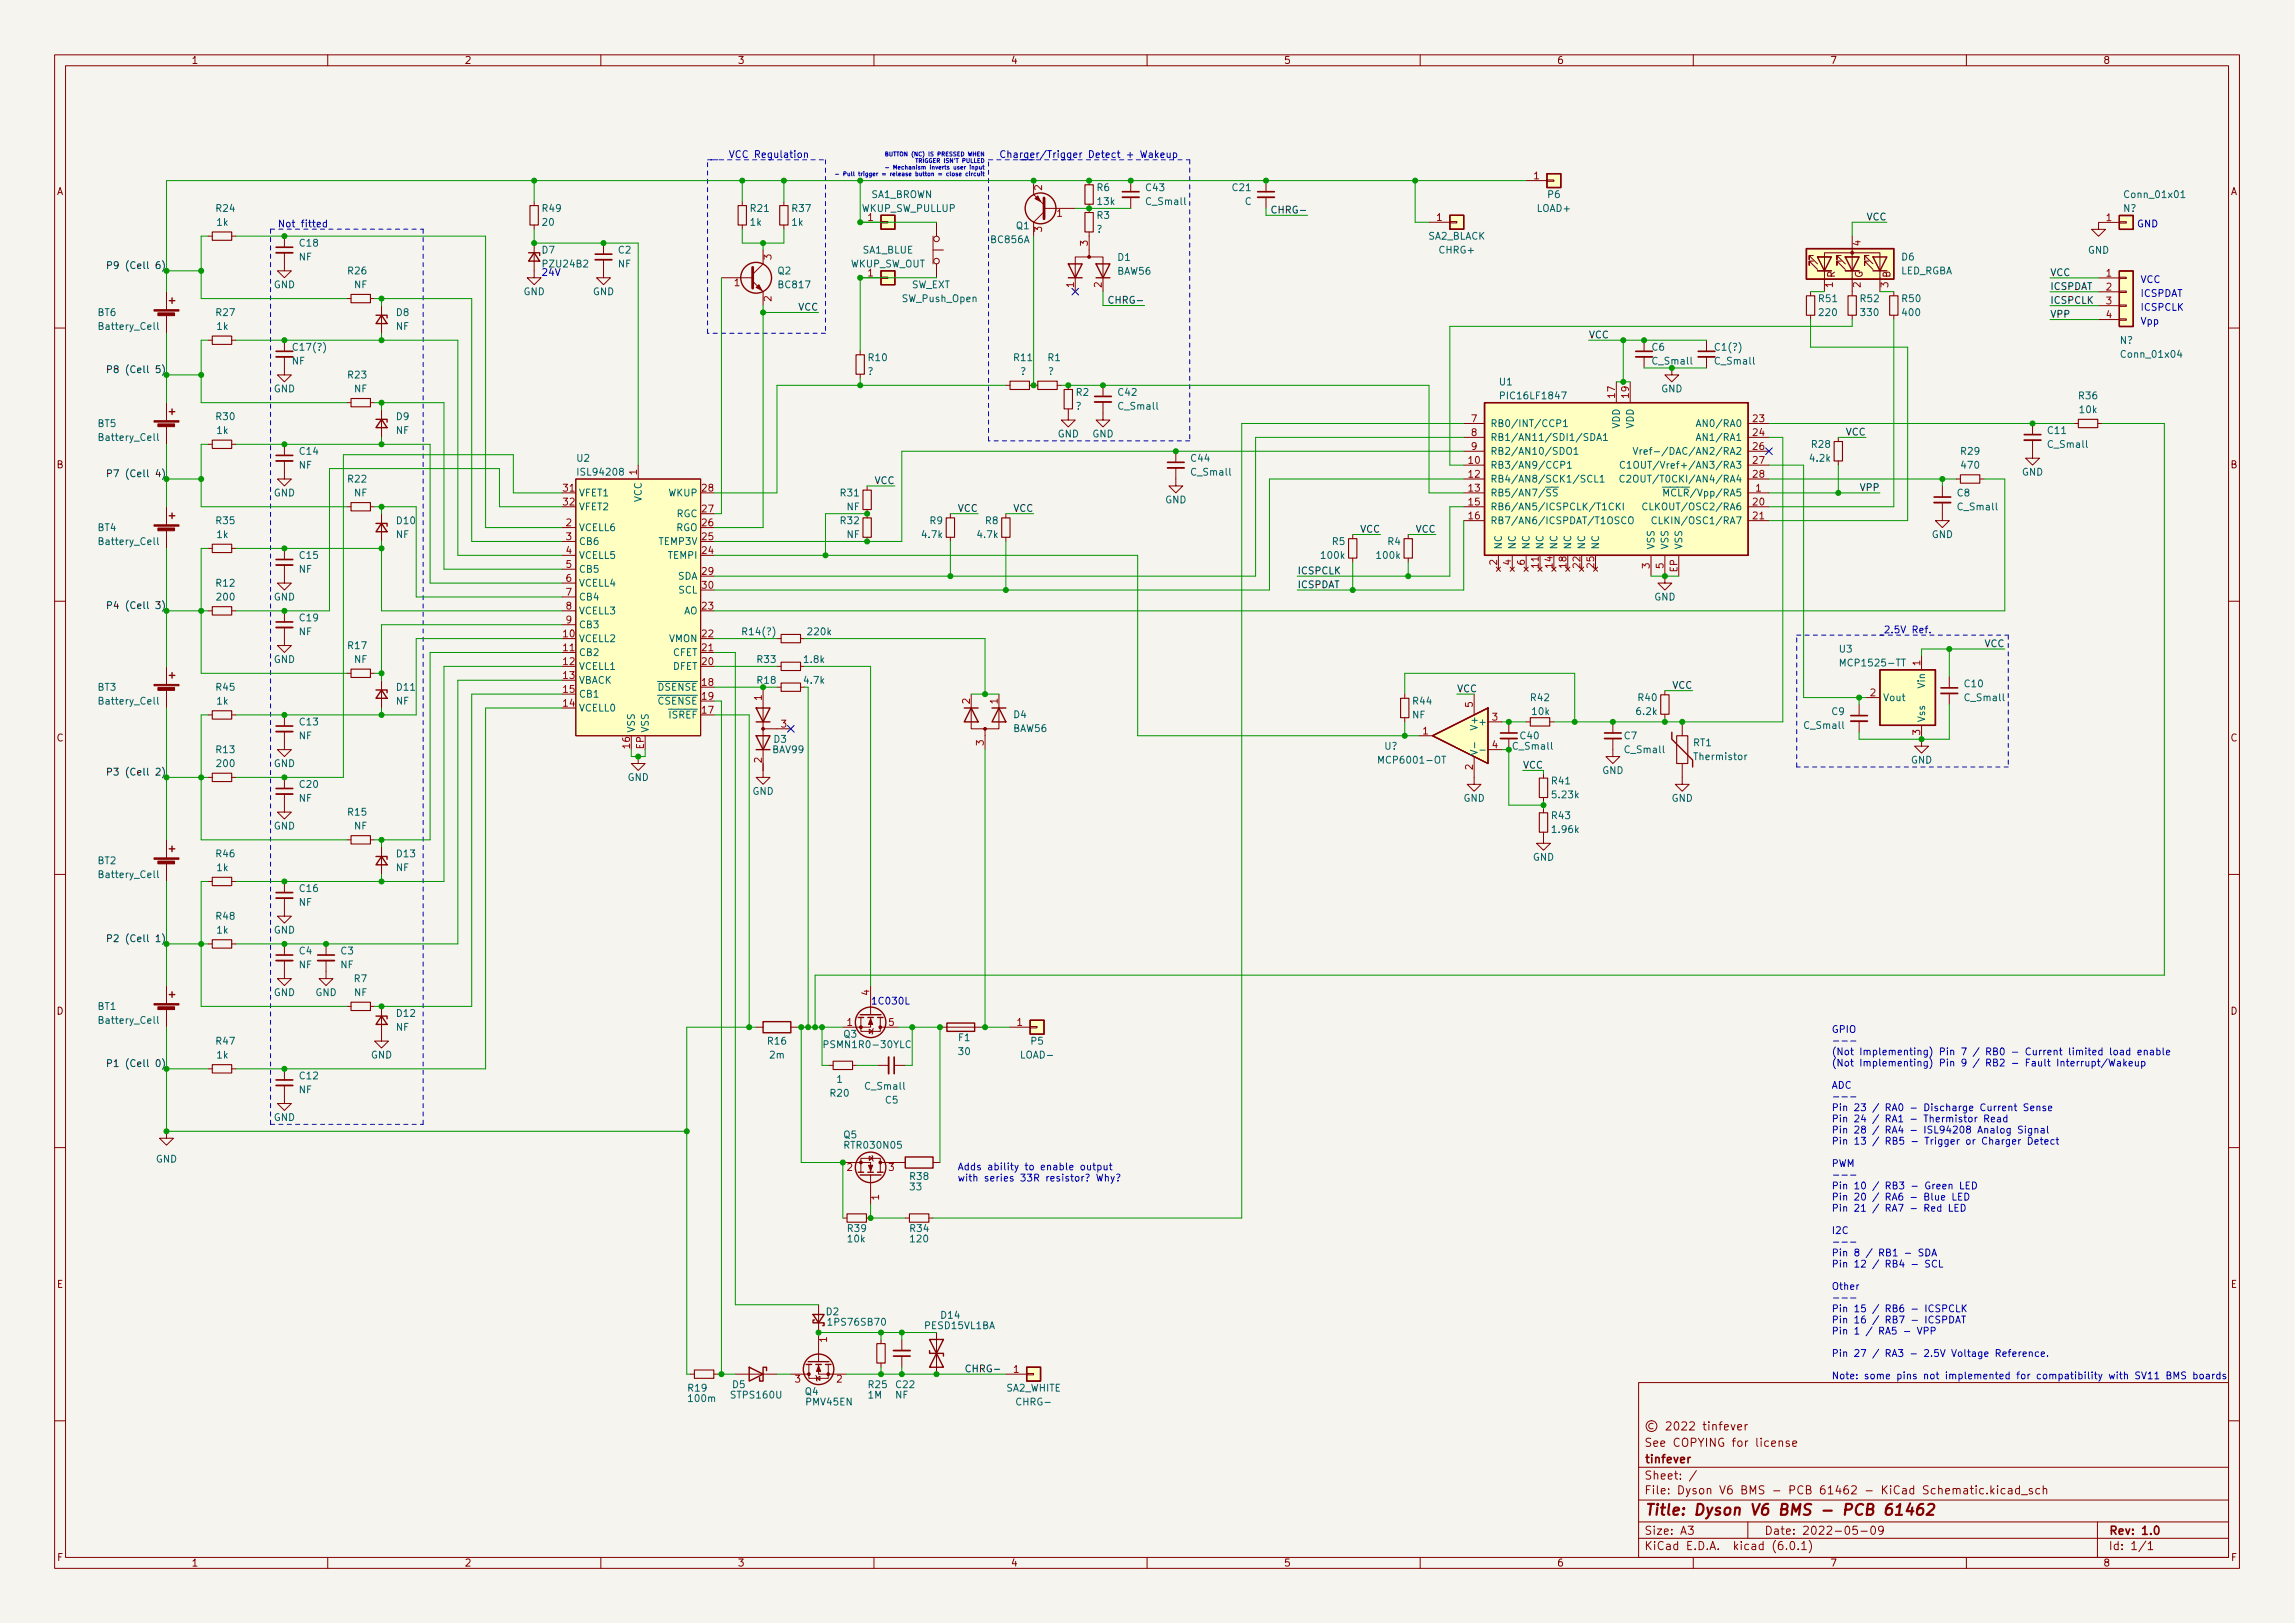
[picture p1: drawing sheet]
<svg xmlns="http://www.w3.org/2000/svg" width="420mm" height="297mm" viewBox="0 0 420 297" stroke-linecap="round" stroke-linejoin="round" font-family="sans-serif">
<defs><g id="words">
<text font-size="2.8" fill="#840000" x="301" y="277.3">Title: Dyson V6 BMS - PCB 61462</text>
<g font-size="2.1" fill="#840000">
<text x="301" y="267.8">tinfever</text>
<text x="301" y="264.8">See COPYING for license</text>
<text x="301" y="273.5">File: Dyson V6 BMS - PCB 61462 - KiCad Schematic.kicad_sch</text>
<text x="301" y="270.8">Sheet: /</text>
<text x="301" y="280.9">Size: A3</text>
<text x="323" y="280.9">Date: 2022-05-09</text>
<text x="386" y="280.9">Rev: 1.0</text>
<text x="301" y="283.7">KiCad E.D.A. kicad (6.0.1)</text>
<text x="386" y="283.7">Id: 1/1</text>
</g>
<g font-size="1.8" fill="#840000">
<text x="35" y="11.7">1</text>
<text x="85" y="11.7">2</text>
<text x="135" y="11.7">3</text>
<text x="185" y="11.7">4</text>
<text x="235" y="11.7">5</text>
<text x="285" y="11.7">6</text>
<text x="335" y="11.7">7</text>
<text x="385" y="11.7">8</text>
<text x="10.3" y="35.7">A</text>
<text x="408.3" y="35.7">A</text>
<text x="335.9" y="50.8" transform="rotate(-90 335.9 50.8)">R</text>
<text x="341" y="50.9" transform="rotate(-90 341 50.9)">G</text>
<text x="346.1" y="50.8" transform="rotate(-90 346.1 50.8)">B</text>
<text x="10.3" y="85.7">B</text>
<text x="408.3" y="85.7">B</text>
<text x="10.3" y="135.7">C</text>
<text x="408.3" y="135.7">C</text>
<text x="10.3" y="185.7">D</text>
<text x="408.3" y="185.7">D</text>
<text x="10.4" y="235.7">E</text>
<text x="408.4" y="235.7">E</text>
<text x="10.4" y="285.7">F</text>
<text x="35" y="286.7">1</text>
<text x="85" y="286.7">2</text>
<text x="135" y="286.7">3</text>
<text x="185" y="286.7">4</text>
<text x="235" y="286.7">5</text>
<text x="285" y="286.7">6</text>
<text x="335" y="286.7">7</text>
<text x="385" y="286.7">8</text>
<text x="408.4" y="285.7">F</text>
</g>
<g font-size="1.8" fill="#0000c2">
<text x="133.3" y="28.9">VCC Regulation</text>
<text x="182.9" y="28.9">Charger/Trigger Detect + Wakeup</text>
<text x="50.8" y="41.6">Not fitted</text>
<text x="391.2" y="41.6">GND</text>
<text x="99.1" y="50.5">24V</text>
<text x="391.8" y="51.8">VCC</text>
<text x="391.8" y="59.4">Vpp</text>
<text x="391.8" y="56.9">ICSPCLK</text>
<text x="391.8" y="54.3">ICSPDAT</text>
<text x="344.8" y="115.9">2.5V Ref.</text>
<text x="159.4" y="183.8">1C030L</text>
<text x="335.3" y="189">GPIO</text>
<text x="335.3" y="193.1">(Not Implementing) Pin 7 / RB0 - Current limited load enable</text>
<text x="335.3" y="195.2">(Not Implementing) Pin 9 / RB2 - Fault Interrupt/Wakeup</text>
<text x="335.3" y="199.3">ADC</text>
<text x="335.3" y="203.3">Pin 23 / RA0 - Discharge Current Sense</text>
<text x="335.3" y="205.4">Pin 24 / RA1 - Thermistor Read</text>
<text x="335.3" y="207.4">Pin 28 / RA4 - ISL94208 Analog Signal</text>
<text x="335.3" y="209.5">Pin 13 / RB5 - Trigger or Charger Detect</text>
<text x="175.3" y="214.2">Adds ability to enable output</text>
<text x="335.3" y="213.6">PWM</text>
<text x="175.3" y="216.2">with series 33R resistor? Why?</text>
<text x="335.3" y="217.7">Pin 10 / RB3 - Green LED</text>
<text x="335.3" y="219.7">Pin 20 / RA6 - Blue LED</text>
<text x="335.3" y="221.7">Pin 21 / RA7 - Red LED</text>
<text x="335.3" y="225.8">I2C</text>
<text x="335.3" y="229.9">Pin 8 / RB1 - SDA</text>
<text x="335.3" y="232">Pin 12 / RB4 - SCL</text>
<text x="335.3" y="236.1">Other</text>
<text x="335.3" y="240.1">Pin 15 / RB6 - ICSPCLK</text>
<text x="335.3" y="242.2">Pin 16 / RB7 - ICSPDAT</text>
<text x="335.3" y="244.2">Pin 1 / RA5 - VPP</text>
<text x="335.3" y="248.3">Pin 27 / RA3 - 2.5V Voltage Reference.</text>
<text x="335.3" y="252.4">Note: some pins not implemented for compatibility with SV11 BMS boards</text>
</g>
<g font-size="1.8" fill="#a90000">
<text x="190.8" y="34.8" transform="rotate(-90 190.8 34.8)">2</text>
<text x="280.8" y="32.8">1</text>
<text x="158.9" y="40.4">1</text>
<text x="193.5" y="39.7">1</text>
<text x="263" y="40.4">1</text>
<text x="385.6" y="40.5">1</text>
<text x="141.2" y="47.5" transform="rotate(-90 141.2 47.5)">3</text>
<text x="190.8" y="42.4" transform="rotate(-90 190.8 42.4)">3</text>
<text x="199.1" y="45" transform="rotate(-90 199.1 45)">3</text>
<text x="340.6" y="45" transform="rotate(-90 340.6 45)">4</text>
<text x="134.4" y="52.4">1</text>
<text x="158.9" y="50.6">1</text>
<text x="196.6" y="52.6" transform="rotate(-90 196.6 52.6)">1</text>
<text x="201.7" y="52.6" transform="rotate(-90 201.7 52.6)">2</text>
<text x="335.5" y="52.6" transform="rotate(-90 335.5 52.6)">1</text>
<text x="340.6" y="52.6" transform="rotate(-90 340.6 52.6)">2</text>
<text x="345.7" y="52.6" transform="rotate(-90 345.7 52.6)">3</text>
<text x="385.6" y="50.6">1</text>
<text x="385.6" y="53.2">2</text>
<text x="141.2" y="55.1" transform="rotate(-90 141.2 55.1)">2</text>
<text x="385.6" y="55.7">3</text>
<text x="385.6" y="58.2">4</text>
<text x="269.4" y="77.3">7</text>
<text x="295.7" y="72.8" transform="rotate(-90 295.7 72.8)">17</text>
<text x="298.2" y="72.8" transform="rotate(-90 298.2 72.8)">19</text>
<text x="321" y="77.3">23</text>
<text x="269.4" y="79.8">8</text>
<text x="269.4" y="82.3">9</text>
<text x="321" y="79.8">24</text>
<text x="321" y="82.3">26</text>
<text x="103.2" y="90">31</text>
<text x="116.6" y="86.9" transform="rotate(-90 116.6 86.9)">1</text>
<text x="128.6" y="90">28</text>
<text x="268.9" y="84.9">10</text>
<text x="268.9" y="87.4">12</text>
<text x="268.9" y="90">13</text>
<text x="321" y="84.9">27</text>
<text x="321" y="87.4">28</text>
<text x="321.5" y="90">1</text>
<text x="103.2" y="92.5">32</text>
<text x="128.6" y="93.8">27</text>
<text x="268.9" y="92.5">15</text>
<text x="268.9" y="95">16</text>
<text x="321" y="92.5">20</text>
<text x="321" y="95">21</text>
<text x="103.6" y="96.3">2</text>
<text x="103.6" y="98.8">3</text>
<text x="103.6" y="101.4">4</text>
<text x="128.6" y="101.4">24</text>
<text x="128.6" y="98.8">25</text>
<text x="128.6" y="96.3">26</text>
<text x="103.6" y="103.9">5</text>
<text x="103.6" y="106.5">6</text>
<text x="128.6" y="105.2">29</text>
<text x="128.6" y="107.7">30</text>
<text x="274.1" y="103.4" transform="rotate(-90 274.1 103.4)">2</text>
<text x="276.6" y="103.4" transform="rotate(-90 276.6 103.4)">4</text>
<text x="279.1" y="103.4" transform="rotate(-90 279.1 103.4)">6</text>
<text x="281.7" y="103.9" transform="rotate(-90 281.7 103.9)">11</text>
<text x="284.2" y="103.9" transform="rotate(-90 284.2 103.9)">14</text>
<text x="286.8" y="103.9" transform="rotate(-90 286.8 103.9)">18</text>
<text x="289.3" y="103.9" transform="rotate(-90 289.3 103.9)">22</text>
<text x="291.8" y="103.9" transform="rotate(-90 291.8 103.9)">25</text>
<text x="302" y="104" transform="rotate(-90 302 104)">3</text>
<text x="304.5" y="104" transform="rotate(-90 304.5 104)">5</text>
<text x="307.1" y="104.7" transform="rotate(-90 307.1 104.7)">EP</text>
<text x="103.6" y="109">7</text>
<text x="103.6" y="111.5">8</text>
<text x="128.6" y="111.5">23</text>
<text x="103.2" y="116.6">10</text>
<text x="103.2" y="119.2">11</text>
<text x="103.6" y="114.1">9</text>
<text x="128.6" y="119.2">21</text>
<text x="128.6" y="116.6">22</text>
<text x="103.2" y="121.7">12</text>
<text x="103.2" y="124.2">13</text>
<text x="128.6" y="125.5">18</text>
<text x="128.6" y="121.7">20</text>
<text x="351.5" y="121.8" transform="rotate(-90 351.5 121.8)">1</text>
<text x="103.2" y="129.3">14</text>
<text x="103.2" y="126.8">15</text>
<text x="128.6" y="130.6">17</text>
<text x="128.6" y="128.1">19</text>
<text x="139.4" y="128.2" transform="rotate(-90 139.4 128.2)">1</text>
<text x="177.5" y="128.8" transform="rotate(-90 177.5 128.8)">2</text>
<text x="182.6" y="128.8" transform="rotate(-90 182.6 128.8)">1</text>
<text x="269.6" y="129.4" transform="rotate(-90 269.6 129.4)">5</text>
<text x="273.2" y="131.9">3</text>
<text x="342.4" y="127.4">2</text>
<text x="115.3" y="136.9" transform="rotate(-90 115.3 136.9)">16</text>
<text x="117.9" y="137.1" transform="rotate(-90 117.9 137.1)">EP</text>
<text x="143" y="133.1">3</text>
<text x="180.1" y="136.4" transform="rotate(-90 180.1 136.4)">3</text>
<text x="260.5" y="134.4">1</text>
<text x="273.2" y="136.9">4</text>
<text x="351.5" y="134.5" transform="rotate(-90 351.5 134.5)">3</text>
<text x="139.4" y="139.6" transform="rotate(-90 139.4 139.6)">2</text>
<text x="269.6" y="140.9" transform="rotate(-90 269.6 140.9)">2</text>
<text x="159.1" y="182.1" transform="rotate(-90 159.1 182.1)">4</text>
<text x="155.1" y="187.7">1</text>
<text x="162.7" y="187.7">5</text>
<text x="186.2" y="187.7">1</text>
<text x="155.1" y="214.3">2</text>
<text x="162.7" y="214.3">3</text>
<text x="160.9" y="219.6" transform="rotate(-90 160.9 219.6)">1</text>
<text x="151.4" y="245.6" transform="rotate(-90 151.4 245.6)">1</text>
<text x="185.6" y="251.2">1</text>
<text x="145.6" y="253">3</text>
<text x="153.2" y="253">2</text>
</g>
<g font-size="1.8" fill="#006464">
<text x="200.8" y="35">R6</text>
<text x="209.9" y="35">C43</text>
<text x="225.7" y="35">C21</text>
<text x="39.6" y="38.8">R24</text>
<text x="39.7" y="41.3">1k</text>
<text x="99.4" y="38.8">R49</text>
<text x="99.4" y="41.3">20</text>
<text x="137.4" y="41.3">1k</text>
<text x="137.5" y="38.8">R21</text>
<text x="145" y="41.3">1k</text>
<text x="145.1" y="38.8">R37</text>
<text x="157.7" y="38.8">WKUP_SW_PULLUP</text>
<text x="159.4" y="36.2">SA1_BROWN</text>
<text x="186.1" y="41.9">Q1</text>
<text x="200.8" y="40">R3</text>
<text x="201" y="37.5">13k</text>
<text x="209.9" y="37.5">C_Small</text>
<text x="227.9" y="37.5">C</text>
<text x="281.5" y="38.8">LOAD+</text>
<text x="283.4" y="36.2">P6</text>
<text x="388.7" y="38.8">N?</text>
<text x="389.3" y="36.2">Conn_01x01</text>
<text x="54.7" y="47.7">NF</text>
<text x="54.9" y="45.1">C18</text>
<text x="99.2" y="46.4">D7</text>
<text x="113.2" y="46.4">C2</text>
<text x="157.9" y="46.4">SA1_BLUE</text>
<text x="181.5" y="44.5">BC856A</text>
<text x="200.7" y="42.6">?</text>
<text x="204.7" y="47.7">D1</text>
<text x="261.4" y="43.9">SA2_BLACK</text>
<text x="263.6" y="46.4">CHRG+</text>
<text x="348.2" y="47.7">D6</text>
<text x="382.2" y="46.4">GND</text>
<text x="50.1" y="52.7">GND</text>
<text x="63.8" y="50.2">R26</text>
<text x="64.8" y="52.7">NF</text>
<text x="99.6" y="48.9">PZU24B2</text>
<text x="113.1" y="48.9">NF</text>
<text x="142.4" y="50.2">Q2</text>
<text x="142.7" y="52.7">BC817</text>
<text x="155.6" y="48.9">WKUP_SW_OUT</text>
<text x="166.8" y="52.7">SW_EXT</text>
<text x="204.6" y="50.3">BAW56</text>
<text x="347.9" y="50.2">LED_RGBA</text>
<text x="17.9" y="57.8">BT6</text>
<text x="39.6" y="57.8">R27</text>
<text x="72.6" y="57.8">D8</text>
<text x="95.8" y="54">GND</text>
<text x="108.5" y="54">GND</text>
<text x="165.2" y="55.3">SW_Push_Open</text>
<text x="333" y="55.3">R51</text>
<text x="333.2" y="57.8">220</text>
<text x="340.7" y="55.3">R52</text>
<text x="340.8" y="57.8">330</text>
<text x="348.3" y="55.3">R50</text>
<text x="348.4" y="57.8">400</text>
<text x="18.4" y="60.4">Battery_Cell</text>
<text x="39.7" y="60.4">1k</text>
<text x="53.9" y="64.2">C17(?)</text>
<text x="72.5" y="60.4">NF</text>
<text x="302.4" y="64.2">C6</text>
<text x="314.1" y="64.2">C1(?)</text>
<text x="388.1" y="62.9">N?</text>
<text x="388.6" y="65.5">Conn_01x04</text>
<text x="50.1" y="71.8">GND</text>
<text x="53.4" y="66.7">NF</text>
<text x="63.8" y="69.3">R23</text>
<text x="64.8" y="71.8">NF</text>
<text x="158.8" y="68.6">?</text>
<text x="159.1" y="66.1">R10</text>
<text x="185.7" y="66.1">R11</text>
<text x="186.8" y="68.6">?</text>
<text x="191.9" y="66.1">R1</text>
<text x="191.9" y="68.6">?</text>
<text x="274.5" y="70.5">U1</text>
<text x="302.7" y="66.7">C_Small</text>
<text x="304.1" y="71.8">GND</text>
<text x="314.1" y="66.7">C_Small</text>
<text x="39.6" y="76.9">R30</text>
<text x="72.6" y="76.9">D9</text>
<text x="196.9" y="75">?</text>
<text x="197" y="72.4">R2</text>
<text x="204.8" y="72.4">C42</text>
<text x="204.9" y="75">C_Small</text>
<text x="275.2" y="73.1">PIC16LF1847</text>
<text x="380.6" y="73.1">R36</text>
<text x="380.8" y="75.6">10k</text>
<text x="17.9" y="78.1">BT5</text>
<text x="18.4" y="80.7">Battery_Cell</text>
<text x="39.7" y="79.4">1k</text>
<text x="54.9" y="83.2">C14</text>
<text x="72.5" y="79.4">NF</text>
<text x="193.6" y="80">GND</text>
<text x="200" y="80">GND</text>
<text x="272.8" y="78.1">RB0/INT/CCP1</text>
<text x="272.8" y="80.7">RB1/AN11/SDI1/SDA1</text>
<text x="272.8" y="83.2">RB2/AN10/SDO1</text>
<text x="296.5" y="78.4" transform="rotate(-90 296.5 78.4)">VDD</text>
<text x="299.1" y="78.4" transform="rotate(-90 299.1 78.4)">VDD</text>
<text x="302.6" y="83.2">Vref-/DAC/AN2/RA2</text>
<text x="311.5" y="78.1">AN0/RA0</text>
<text x="311.5" y="80.7">AN1/RA1</text>
<text x="331.7" y="82">R28</text>
<text x="359.1" y="83.2">R29</text>
<text x="375" y="79.4">C11</text>
<text x="375" y="82">C_Small</text>
<text x="54.7" y="85.8">NF</text>
<text x="63.8" y="88.3">R22</text>
<text x="105.6" y="84.5">U2</text>
<text x="106.1" y="87">ISL94208</text>
<text x="218.1" y="84.5">C44</text>
<text x="218.2" y="87">C_Small</text>
<text x="272.8" y="85.8">RB3/AN9/CCP1</text>
<text x="272.8" y="88.3">RB4/AN8/SCK1/SCL1</text>
<text x="299.4" y="88.3">C2OUT/T0CKI/AN4/RA4</text>
<text x="300" y="85.8">C1OUT/Vref+/AN3/RA3</text>
<text x="331.5" y="84.5">4.2k</text>
<text x="359.2" y="85.8">470</text>
<text x="370.1" y="87">GND</text>
<text x="39.6" y="95.9">R35</text>
<text x="50.1" y="90.8">GND</text>
<text x="64.8" y="90.8">NF</text>
<text x="72.7" y="95.9">D10</text>
<text x="105.9" y="90.8">VFET1</text>
<text x="105.9" y="93.4">VFET2</text>
<text x="117.5" y="91.9" transform="rotate(-90 117.5 91.9)">VCC</text>
<text x="122.4" y="90.8">WKUP</text>
<text x="123.8" y="94.7">RGC</text>
<text x="153.9" y="95.9">R32</text>
<text x="153.9" y="90.8">R31</text>
<text x="155" y="93.4">NF</text>
<text x="170.3" y="95.9">R9</text>
<text x="180.4" y="95.9">R8</text>
<text x="213.3" y="92.1">GND</text>
<text x="272.8" y="90.8">RB5/AN7/~{SS}</text>
<text x="272.8" y="93.4">RB6/AN5/ICSPCLK/T1CKI</text>
<text x="272.8" y="95.9">RB7/AN6/ICSPDAT/T1OSCO</text>
<text x="302.3" y="93.4">CLKOUT/OSC2/RA6</text>
<text x="304.3" y="95.9">CLKIN/OSC1/RA7</text>
<text x="304.7" y="90.8">~{MCLR}/Vpp/RA5</text>
<text x="358.3" y="90.8">C8</text>
<text x="358.5" y="93.4">C_Small</text>
<text x="17.9" y="97.2">BT4</text>
<text x="18.4" y="99.7">Battery_Cell</text>
<text x="39.7" y="98.5">1k</text>
<text x="72.5" y="98.5">NF</text>
<text x="105.9" y="97.2">VCELL6</text>
<text x="105.9" y="99.7">CB6</text>
<text x="120.7" y="99.7">TEMP3V</text>
<text x="123.7" y="97.2">RGO</text>
<text x="155" y="98.5">NF</text>
<text x="168.9" y="98.5">4.7k</text>
<text x="179.1" y="98.5">4.7k</text>
<text x="243.9" y="99.7">R5</text>
<text x="254.1" y="99.7">R4</text>
<text x="275" y="100.6" transform="rotate(-90 275 100.6)">NC</text>
<text x="277.5" y="100.6" transform="rotate(-90 277.5 100.6)">NC</text>
<text x="280" y="100.6" transform="rotate(-90 280 100.6)">NC</text>
<text x="282.6" y="100.6" transform="rotate(-90 282.6 100.6)">NC</text>
<text x="285.1" y="100.6" transform="rotate(-90 285.1 100.6)">NC</text>
<text x="287.7" y="100.6" transform="rotate(-90 287.7 100.6)">NC</text>
<text x="290.2" y="100.6" transform="rotate(-90 290.2 100.6)">NC</text>
<text x="292.7" y="100.6" transform="rotate(-90 292.7 100.6)">NC</text>
<text x="302.9" y="100.6" transform="rotate(-90 302.9 100.6)">VSS</text>
<text x="305.4" y="100.6" transform="rotate(-90 305.4 100.6)">VSS</text>
<text x="308" y="100.6" transform="rotate(-90 308 100.6)">VSS</text>
<text x="353.6" y="98.5">GND</text>
<text x="39.6" y="107.4">R12</text>
<text x="54.7" y="104.8">NF</text>
<text x="54.9" y="102.3">C15</text>
<text x="105.9" y="102.3">VCELL5</text>
<text x="105.9" y="104.8">CB5</text>
<text x="105.9" y="107.4">VCELL4</text>
<text x="122.4" y="102.3">TEMPI</text>
<text x="124" y="106.1">SDA</text>
<text x="242" y="102.3">100k</text>
<text x="252.2" y="102.3">100k</text>
<text x="39.8" y="109.9">200</text>
<text x="50.1" y="109.9">GND</text>
<text x="54.9" y="113.7">C19</text>
<text x="105.9" y="109.9">CB4</text>
<text x="105.9" y="112.4">VCELL3</text>
<text x="124.2" y="108.6">SCL</text>
<text x="125.1" y="112.4">AO</text>
<text x="302.8" y="109.9">GND</text>
<text x="54.7" y="116.2">NF</text>
<text x="63.8" y="118.8">R17</text>
<text x="105.9" y="117.5">VCELL2</text>
<text x="105.9" y="115">CB3</text>
<text x="122.5" y="117.5">VMON</text>
<text x="136.2" y="116.2">R14(?)</text>
<text x="148" y="116.2">220k</text>
<text x="336.8" y="119.4">U3</text>
<text x="50.1" y="121.3">GND</text>
<text x="64.8" y="121.3">NF</text>
<text x="105.9" y="120.1">CB2</text>
<text x="105.9" y="122.6">VCELL1</text>
<text x="105.9" y="125.1">VBACK</text>
<text x="123.1" y="122.6">DFET</text>
<text x="123.1" y="120.1">CFET</text>
<text x="138.7" y="121.3">R33</text>
<text x="147.3" y="121.3">1.8k</text>
<text x="147.3" y="125.1">4.7k</text>
<text x="337.5" y="122">MCP1525-TT</text>
<text x="352.4" y="125.9" transform="rotate(-90 352.4 125.9)">Vin</text>
<text x="359.7" y="125.8">C10</text>
<text x="17.9" y="126.4">BT3</text>
<text x="18.4" y="128.9">Battery_Cell</text>
<text x="39.6" y="126.4">R45</text>
<text x="39.7" y="128.9">1k</text>
<text x="72.5" y="128.9">NF</text>
<text x="72.7" y="126.4">D11</text>
<text x="105.9" y="130.2">VCELL0</text>
<text x="105.9" y="127.7">CB1</text>
<text x="119.1" y="126.4">~{DSENSE}</text>
<text x="119.1" y="128.9">~{CSENSE}</text>
<text x="121.2" y="131.5">~{ISREF}</text>
<text x="185.6" y="131.4">D4</text>
<text x="258.6" y="131.5">NF</text>
<text x="258.7" y="128.9">R44</text>
<text x="280.3" y="128.3">R42</text>
<text x="280.6" y="130.8">10k</text>
<text x="299.7" y="130.8">6.2k</text>
<text x="300" y="128.3">R40</text>
<text x="335.4" y="130.9">C9</text>
<text x="344.7" y="128.3">Vout</text>
<text x="359.8" y="128.3">C_Small</text>
<text x="39.6" y="137.8">R13</text>
<text x="54.7" y="135.3">NF</text>
<text x="54.9" y="132.8">C13</text>
<text x="116.2" y="134.1" transform="rotate(-90 116.2 134.1)">VSS</text>
<text x="118.7" y="134.1" transform="rotate(-90 118.7 134.1)">VSS</text>
<text x="141.5" y="137.8">BAV99</text>
<text x="141.7" y="135.9">D3</text>
<text x="185.5" y="134">BAW56</text>
<text x="253.5" y="137.2">U?</text>
<text x="270.5" y="133.2" transform="rotate(-90 270.5 133.2)">V+</text>
<text x="271.3" y="132.8">+</text>
<text x="277.1" y="137.2">C_Small</text>
<text x="278.4" y="135.3">C40</text>
<text x="297.4" y="135.3">C7</text>
<text x="297.6" y="137.8">C_Small</text>
<text x="310" y="136.6">RT1</text>
<text x="330.4" y="133.4">C_Small</text>
<text x="352.4" y="132.2" transform="rotate(-90 352.4 132.2)">Vss</text>
<text x="39.8" y="140.4">200</text>
<text x="50.1" y="140.4">GND</text>
<text x="114.9" y="142.9">GND</text>
<text x="253" y="139.7">MCP6001-OT</text>
<text x="284.1" y="143.5">R41</text>
<text x="293.3" y="141.6">GND</text>
<text x="310.3" y="139.1">Thermistor</text>
<text x="349.8" y="139.7">GND</text>
<text x="54.7" y="146.7">NF</text>
<text x="54.9" y="144.2">C20</text>
<text x="63.8" y="149.3">R15</text>
<text x="137.7" y="145.5">GND</text>
<text x="267.9" y="146.7">GND</text>
<text x="284.1" y="149.9">R43</text>
<text x="284.3" y="146.1">5.23k</text>
<text x="306" y="146.7">GND</text>
<text x="50.1" y="151.8">GND</text>
<text x="64.8" y="151.8">NF</text>
<text x="284.3" y="152.4">1.96k</text>
<text x="17.9" y="158.2">BT2</text>
<text x="18.4" y="160.7">Battery_Cell</text>
<text x="39.6" y="156.9">R46</text>
<text x="39.7" y="159.4">1k</text>
<text x="72.5" y="159.4">NF</text>
<text x="72.7" y="156.9">D13</text>
<text x="280.6" y="157.5">GND</text>
<text x="54.7" y="165.8">NF</text>
<text x="54.9" y="163.2">C16</text>
<text x="39.6" y="168.3">R48</text>
<text x="39.7" y="170.9">1k</text>
<text x="50.1" y="170.9">GND</text>
<text x="54.7" y="177.2">NF</text>
<text x="54.8" y="174.7">C4</text>
<text x="62.3" y="177.2">NF</text>
<text x="62.4" y="174.7">C3</text>
<text x="64.9" y="179.7">R7</text>
<text x="17.9" y="184.8">BT1</text>
<text x="50.1" y="182.3">GND</text>
<text x="57.7" y="182.3">GND</text>
<text x="64.8" y="182.3">NF</text>
<text x="18.4" y="187.4">Battery_Cell</text>
<text x="39.6" y="191.2">R47</text>
<text x="72.5" y="188.6">NF</text>
<text x="72.7" y="186.1">D12</text>
<text x="140.6" y="191.2">R16</text>
<text x="151.5" y="191.8">PSMN1R0-30YLC</text>
<text x="154.5" y="189.9">Q3</text>
<text x="175.5" y="190.5">F1</text>
<text x="188.8" y="191.2">P5</text>
<text x="39.7" y="193.7">1k</text>
<text x="54.9" y="197.5">C12</text>
<text x="67.9" y="193.7">GND</text>
<text x="141" y="193.7">2m</text>
<text x="175.5" y="193.1">30</text>
<text x="187.1" y="193.7">LOAD-</text>
<text x="54.7" y="200.1">NF</text>
<text x="152.1" y="200.7">R20</text>
<text x="153.2" y="198.2">1</text>
<text x="158.5" y="199.4">C_Small</text>
<text x="162.1" y="202">C5</text>
<text x="50.1" y="205.1">GND</text>
<text x="154.5" y="208.3">Q5</text>
<text x="28.5" y="212.8">GND</text>
<text x="154.9" y="210.2">RTR030N05</text>
<text x="166.7" y="215.9">R38</text>
<text x="166.7" y="217.8">33</text>
<text x="155.2" y="225.5">R39</text>
<text x="155.3" y="227.4">10k</text>
<text x="166.7" y="225.5">R34</text>
<text x="166.8" y="227.4">120</text>
<text x="151.3" y="240.7">D2</text>
<text x="152" y="242.6">1PS76SB70</text>
<text x="169.4" y="243.2">PESD15VL1BA</text>
<text x="172.3" y="241.3">D14</text>
<text x="126" y="254.7">R19</text>
<text x="126.2" y="256.6">100m</text>
<text x="134" y="255.9">STPS160U</text>
<text x="134.1" y="254">D5</text>
<text x="147.4" y="255.3">Q4</text>
<text x="147.6" y="257.2">PMV45EN</text>
<text x="158.9" y="255.9">1M</text>
<text x="159.1" y="254">R25</text>
<text x="163.9" y="255.9">NF</text>
<text x="164.1" y="254">C22</text>
<text x="184.2" y="254.7">SA2_WHITE</text>
<text x="186.3" y="257.2">CHRG-</text>
</g>
<g font-size="1.8" fill="#0f0f0f">
<text x="233.6" y="39.1">CHRG-</text>
<text x="341.7" y="40.3">VCC</text>
<text x="21.9" y="49.2">P9 (Cell 6)</text>
<text x="375.3" y="53.1">ICSPDAT</text>
<text x="375.3" y="50.5">VCC</text>
<text x="146.1" y="56.8">VCC</text>
<text x="203.8" y="55.6">CHRG-</text>
<text x="375.3" y="55.6">ICSPCLK</text>
<text x="375.3" y="58.1">VPP</text>
<text x="290.8" y="61.9">VCC</text>
<text x="21.9" y="68.3">P8 (Cell 5)</text>
<text x="337.9" y="79.7">VCC</text>
<text x="21.9" y="87.3">P7 (Cell 4)</text>
<text x="160.1" y="88.6">VCC</text>
<text x="340.6" y="89.9">VPP</text>
<text x="175.3" y="93.7">VCC</text>
<text x="185.5" y="93.7">VCC</text>
<text x="249" y="97.5">VCC</text>
<text x="259.2" y="97.5">VCC</text>
<text x="237.5" y="107.6">ICSPDAT</text>
<text x="237.5" y="105.1">ICSPCLK</text>
<text x="21.9" y="111.4">P4 (Cell 3)</text>
<text x="363.3" y="118.4">VCC</text>
<text x="266.7" y="126.7">VCC</text>
<text x="306.1" y="126.1">VCC</text>
<text x="21.9" y="141.9">P3 (Cell 2)</text>
<text x="278.8" y="140.7">VCC</text>
<text x="21.9" y="172.4">P2 (Cell 1)</text>
<text x="21.9" y="195.3">P1 (Cell 0)</text>
<text x="176.5" y="251.1">CHRG-</text>
</g>
<text font-size="1.8" fill="#009600" x="138.7" y="125.1">R18</text>
<g font-size="1" fill="#0000c2">
<text x="163.5" y="28.6">BUTTON (NC) IS PRESSED WHEN</text>
<text x="168.2" y="29.8">TRIGGER ISN'T PULLED</text>
<text x="158.6" y="32.2">- Pull trigger = release button = close circuit</text>
<text x="165" y="31">- Mechanism inverts user input</text>
</g>
</g></defs>
<path d="M0 0h420v297h-420z" fill="#f5f4ef" stroke="#f5f4ef" stroke-width=".18"/>
<g fill="none" stroke="#840000" stroke-width=".18">
<path d="M10 10h400v277h-400zM12 12h396v273h-396zM60 10v2M110 10v2M160 10v2M210 10v2M260 10v2M310 10v2M360 10v2M97.8 36.9v.7M135.9 36.9v.7M143.5 36.9v.7"/>
<path d="M189.2 33.1v2.5l1.9 1.9M191.1 38.8l-1.9 1.9v2.5M191.1 38.1h5.7M199.4 33.1v.7M199.4 37.4v1.5M207 33.1v2M207 36.1v2M231.8 33.1v2M231.8 36.1v2M279.4 33.1h3.8M283.2 32.9h1.3v.3h-1.3zM30.5 53.4v3.3"/>
<path d="M30.5 57.7v3.3M38.1 43.2h.8M42.4 43.2h.8M52.1 46.3v3.3h1.2l-1.2 1.2-1.3-1.2h1.3M52.1 43.2v2M63.5 54.6h.8M67.8 54.6h.8M69.8 55.9v5.1M97.8 44.5v6.3h1.3l-1.3 1.3-1.3-1.3h1.3M97.8 41.2v.7M110.5 47.5v3.3h1.3l-1.3 1.3-1.3-1.3h1.3M110.5 44.5v2"/>
<path d="M132.1 50.8h5.7M135.9 41.2v.7M137.8 51.5l1.9 1.9v2.5M139.7 45.8v2.5l-1.9 1.9M143.5 41.2v.7M157.5 40.7h3.8M157.5 50.8h3.8M161.3 50.7h1.3v.3h-1.3zM161.3 40.5h1.3v.3h-1.3zM170.8 43.2v5.1M170.8 45.8h1.9M171.4 40.7v2.5"/>
<path d="M171.4 48.3v2.5M196.8 53.4v-6.4h5.1v6.4M199.4 42.5v4.5M261.6 40.7h3.8M265.4 40.5h1.3v.3h-1.3zM331.5 53.4v.7M331.5 57.7v.8M332 47.8h-.8v.8v-.8l1.5 1.5M332 46.8h-.8v.7v-.7l1.5 1.5M332.7 47h2.6zM332.7 47h.1M332.7 49.6h2.6"/>
<path d="M334 53.4v-7.1h10.2v7.1M337.1 47.8h-.8v.8v-.8l1.5 1.5M337.1 46.8h-.8v.7v-.7l1.5 1.5M337.8 47h2.6zM337.8 47h.1M337.8 49.6h2.6M339.1 43.2v6.4M339.1 50.8v3.3M339.1 57.7v.8M342.1 47.8h-.7v.8v-.8l1.5 1.5M342.1 46.8h-.7v.7v-.7l1.5 1.5M346.7 53.4v.7"/>
<path d="M346.7 57.7v.8M384.2 50.9h3.8M384.2 53.4h3.8M384.2 55.9h3.8M384.2 58.5h3.8M388 40.6h1.3v.2h-1.3zM388 58.4h1.3v.2h-1.3zM388 55.8h1.3v.3h-1.3zM388 53.3h1.3v.2h-1.3zM388 50.7h1.3v.3h-1.3zM388 40.7h-3.8v1.3h1.3l-1.3 1.2-1.3-1.2h1.3M10 60h2"/>
<path d="M30.5 73.7v3.3M30.5 78v3.3M38.1 62.3h.8M42.4 62.3h.8M52.1 65.3v3.3h1.2l-1.2 1.3-1.3-1.3h1.3M52.1 62.3v2M63.5 73.7h.8M67.8 73.7h.8M69.8 75v5M157.5 64.2v.7M157.5 68.5v.8M184.1 70.5h.8"/>
<path d="M188.5 70.5h1.5M193.5 70.5h.8M195.6 74.8v2.1h1.2l-1.2 1.2-1.3-1.2h1.3M195.6 70.5v.8M201.9 73.6v3.3h1.3l-1.3 1.2-1.2-1.2h1.2M201.9 70.5v2.1M268 77.5h3.8M295.9 69.9v3.8M298.4 69.9v3.8M301 62.3v2M301 65.3v2M306.1 67.3v1.3h1.2l-1.2 1.3-1.3-1.3h1.3"/>
<path d="M312.4 62.3v2M312.4 65.3v2M320 77.5h3.8M372.1 77.5v2M379.7 77.5h.8M384 77.5h.8M408 60h2M30.5 92.7v3.3M30.5 97.1v3.3M38.1 81.3h.8M42.4 81.3h.8M52.1 84.4v3.3h1.2l-1.2 1.2-1.3-1.2h1.3"/>
<path d="M52.1 81.3v2M63.5 92.7h.8M67.8 92.7h.8M69.8 94v5.1M102.9 90.2h2.5M102.9 96.6h2.5M102.9 99.1h2.5M105.4 87.7h22.9v47h-22.9zM116.8 85.1v2.6M158.7 88.9v.8M158.7 93.3v1.5M158.7 98.3v.8"/>
<path d="M174 94v.8M174 98.3v.8M184.1 94v.8M184.1 98.3v.8M215.3 85.6v3.3h1.2l-1.2 1.3-1.3-1.3h1.3M215.3 82.6v2M247.6 97.8v.8M257.8 97.8v.8M268 90.2h3.8M268 85.1h3.8M268 87.7h3.8M268 92.7h3.8"/>
<path d="M268 95.3h3.8M268 80h3.8M268 82.6h3.8M320 90.2h3.8M320 85.1h3.8M320 87.7h3.8M320 92.7h3.8M320 95.3h3.8M320 80h3.8M320 82.6h3.8M336.5 80v.8M336.5 84.4v.7"/>
<path d="M355.6 92v3.3h1.3l-1.3 1.3-1.3-1.3h1.3M355.6 88.9v2.1M358.1 87.7h.8M362.5 87.7h.7M372.1 80.6v3.3h1.3l-1.3 1.2-1.3-1.2h1.3M10 110h2M38.1 111.8h.8M38.1 100.4h.8M42.4 111.8h.8M42.4 100.4h.8M52.1 103.4v3.3h1.2l-1.2 1.3-1.3-1.3h1.3M52.1 114.8v3.3h1.2l-1.2 1.3-1.3-1.3h1.3"/>
<path d="M52.1 100.4v2M52.1 111.8v2M102.9 111.8h2.5M102.9 119.4h2.5M102.9 101.6h2.5M102.9 104.2h2.5M102.9 106.7h2.5M102.9 109.3h2.5M102.9 114.3h2.5M128.3 119.4h2.5M142.2 116.9h.8M146.6 116.9h.7"/>
<path d="M247.6 102.1v.8M257.8 102.1v.8M273.9 103.8l.8 .8M274.3 101.6v2.6M274.7 103.8l-.8 .8M276.5 103.8l.7 .8M276.9 101.6v2.6M277.2 103.8l-.7 .8M279 103.8l.8 .8M279.4 101.6v2.6M279.8 103.8l-.8 .8M281.6 103.8l.7 .8"/>
<path d="M281.9 101.6v2.6M282.3 103.8l-.7 .8M284.1 103.8l.8 .8M284.9 103.8l-.8 .8M286.6 103.8l.8 .8M287.4 103.8l-.8 .8M289.2 103.8l.7 .8M289.9 103.8l-.7 .8M291.7 103.8l.8 .8M292.5 103.8l-.8 .8M302.3 101.6v3.8M304.8 101.6v5.1h1.3l-1.3 1.3-1.3-1.3h1.3"/>
<path d="M307.3 101.6v3.8M408 110h2M30.5 122v3.3M30.5 126.3v3.3M38.1 130.8h.8M42.4 130.8h.8M52.1 133.9v3.3h1.2l-1.2 1.3-1.3-1.3h1.3M52.1 130.8v2.1M63.5 123.2h.8M67.8 123.2h.8M69.8 124.5v5.1M116.8 138.5v1.2h1.3l-1.3 1.3-1.2-1.3h1.2"/>
<path d="M139.7 125.8v16.5h1.3l-1.3 1.2-1.3-1.2h1.3M139.7 133.4h5.1M142.2 122h.8M142.2 125.8h.8M146.6 122h.7M146.6 125.8h.7M177.8 127v6.4h5.1v-6.4M180.3 133.4v3.8M257.2 127v.8M257.2 131.4v.7M259.7 134.7h2.6M269.9 138.5v5h-1.3l1.3 1.3 1.2-1.3h-1.2"/>
<path d="M269.9 127v3.8M272.4 132.1h2.6M272.4 137.2h2.6M276.2 132.1v2M276.2 135.2v2M279.4 132.1h.8M283.7 132.1h.8M295.3 135.2v3.3h1.2l-1.2 1.2-1.3-1.2h1.3M295.3 132.1v2M304.8 126.4v.8M304.8 130.7v.8M308 139.7v3.8h1.2l-1.2 1.3-1.3-1.3h1.3"/>
<path d="M308 132.1v2.6M340.4 128.9v2.1M340.4 132v2M341.6 127.7h2.6M351.8 132.8v3.8h1.3l-1.3 1.2-1.3-1.2h1.3M351.8 120.1v2.5M356.9 123.9v2M356.9 126.9v2M30.5 153.7v3.3M30.5 158v3.3M38.1 142.3h.8M42.4 142.3h.8"/>
<path d="M52.1 145.3v3.3h1.2l-1.2 1.3-1.3-1.3h1.3M52.1 142.3v2M63.5 153.7h.8M67.8 153.7h.8M69.8 155v5.1M282.6 152.3v2h1.2l-1.2 1.3-1.3-1.3h1.3M282.6 141.6v.8M282.6 146v.7M282.6 148v.8M10 160h2M38.1 172.8h.8M38.1 161.3h.8"/>
<path d="M42.4 172.8h.8M42.4 161.3h.8M52.1 175.8v3.3h1.2l-1.2 1.3-1.3-1.3h1.3M52.1 164.4v3.3h1.2l-1.2 1.2-1.3-1.2h1.3M52.1 161.3v2.1M52.1 172.8v2M59.7 175.8v3.3h1.3l-1.3 1.3-1.3-1.3h1.3M59.7 172.8v2M408 160h2M30.5 180.4v3.3M30.5 184.7v3.3M38.1 195.6h.8"/>
<path d="M42.4 195.6h.8M52.1 198.7v3.3h1.2l-1.2 1.2-1.3-1.2h1.3M52.1 195.6v2M63.5 184.2h.8M67.8 184.2h.8M69.8 184.2v6.3h1.3l-1.3 1.3-1.2-1.3h1.2M138.4 188h1.3M144.8 188h1.2M151.8 195h.7M156.1 195h.7M157.6 186.2v2.6h3.6v-2.6M159.1 188.4l.7 .4-.7 .3z"/>
<path d="M159.4 186.2v1.8h-2.6M159.4 180.4v5.3M159.9 188.3l-.1 .1v.7l-.2 .2M160.7 195h2M161.2 188h3.3M163.7 195h2M172.1 188h7.6M184.8 188h3.8M188.6 187.9h1.3v.2h-1.3zM10 210h2M30.5 207v1.3h1.2l-1.2 1.3-1.3-1.3h1.3M154.3 212.8h5.1v1.7"/>
<path d="M157.6 214.5v-2.5h3.6v2.5M159.1 211.6l.7 .4-.7 .4zM159.4 215v5.4M159.6 211.5l.2 .1v.8l.1 .1M161.2 212.8h4.5M170.8 212.8h1.3M408 210h2M149.9 238.8v10.4M154.3 222.9h.8M158.6 222.9h.8M165.7 222.9h.8M170.1 222.9h.7"/>
<path d="M126.4 251.5h.7M130.7 251.5h.7M134.6 251.5h7.6M144.8 251.5h3.3M148.1 249.7v2.6h3.5v-2.6M149.4 251.8l.1 .1v.7l.1 .2M149.5 252.3l.6-.4v.7zM149.9 249.7v1.8h5M161.3 245.1v.8M161.3 249.5v.7M165.1 245.1v2.1M165.1 248.2v2"/>
<path d="M171.4 243.9v7.6M184.1 251.5h3.9M188 251.4h1.2v.2h-1.2zM300 253h108v32h-108zM10 260h2M300 278.5h108M300 274.5h108M300 268.5h108M302.6 260.6a.52 .52 0 0 0-.8 .4 .52 .52 0 0 0 .8 .4M305.1 260.4l.5-.2 .3 .2v.2l-.9 1.1h.9M306.7 260.3l.1-.1a.8 .8 0 0 1 .6 .8 .8 .8 0 0 1-.6 .7 1 1 0 0 1-.1-1.4zM307.9 260.4l.6-.2 .2 .2 .1 .2-.9 1.1h.9"/>
<path d="M309.1 279.3h.9l-.5 .6 .4 .1v.7l-.2 .1h-.4l-.2-.1M309.4 260.4l.5-.2 .2 .2 .1 .2-.9 1.1h.9M310.6 269.1l-1.3 2M311.8 260.7h.6M312 260.2v1.3l.4 .2M312.9 260.2v.2M312.9 260.7v1M313.6 260.9l.2-.2 .3 .1 .1 .9M313.6 260.7v1M314.7 260.7h.6M315.3 260.2l-.4 .2v1.3M315.7 261.2l.7-.1v-.3l-.5-.1-.2 .2 .1 .7h.6"/>
<path d="M316.9 260.7l.4 1 .3-1M318.1 261.2l.8-.1-.1-.3-.4-.1-.3 .2 .1 .7h.6M319.5 260.7v1M319.9 260.7l-.3 .1-.1 .2M320 278.5v3M325.7 263.9l.2-.2 .4 .1 .1 .9M325.7 263.7v1M327.6 263.8l-.4-.1-.2 .2 .1 .2 .5 .2v.3h-.6M328.2 264.2l.7-.1v-.3l-.5-.1-.2 .2 .1 .7h.6M340 279.3h-.7l-.1 .7 .2-.1 .5 .1 .2 .2-.1 .5-.2 .1-.6-.1M342.7 279.4l.2-.1a.8 .8 0 0 1 .5 .8 .8 .8 0 0 1-.5 .7 1 1 0 0 1-.2-1.4zM344.8 280l-.3 .2h-.3l-.3-.2 .2-.6 .4-.1 .2 .2a.99 .99 0 0 1-.3 1.3h-.3"/>
<path d="M360.7 272.4h.6M360.9 271.9v1.3l.4 .2M361.8 271.9v.2M361.8 272.4v1M363.1 272.5l-.4-.1-.3 .3v.4l.2 .2h.5M363.8 273.3v.1M364.5 271.9v1.5M364.6 272.8l.5 .6M365.1 272.4l-.6 .6M365.7 271.9v.2M365.7 272.4v1M367.1 272.5l-.5-.1-.2 .3v.4l.1 .2h.6"/>
<path d="M367.7 272.5h.6l.1 .9M368.4 272.8h-.5a.29 .29 0 0 0-.3 .3 .29 .29 0 0 0 .3 .3l.5-.1M369.7 272.5l-.4-.1-.3 .3v.4l.1 .2h.6M369.7 271.9v1.5M370.1 273.6h1.1M372.1 272.5l-.4-.1-.2 .2 .1 .2 .5 .2v.3h-.6M373.4 272.5l-.4-.1-.3 .3v.4l.2 .2h.5M374.1 272.6l.2-.2 .3 .1 .1 .9M374.1 271.9v1.5M384 278.5v6.5M408 260h2M60 285v2"/>
<path d="M110 285v2M160 285v2M210 285v2M260 285v2M300 281.5h108M310 285v2M327.1 283.5v.1M327.9 282.2l.2-.1a.8 .8 0 0 1 .5 .8 .8 .8 0 0 1-.5 .7 1 1 0 0 1-.2-1.4zM329.2 283.5v.1M329.9 282.5l.4-.4v1.5M329.9 283.6h.8M331.2 281.9a1.72 1.72 0 0 1 0 2.3"/>
<path d="M340.7 280.2h1.2M360 285v2M392.9 282l-1.3 2M393.3 282.5l.4-.4v1.5M393.3 283.6h.8"/>
<circle cx="171.5" cy="43.7" r=".51"/>
<circle cx="171.5" cy="47.8" r=".51"/>
<circle cx="302.4" cy="261" r="1"/>
</g>
<g fill="none" stroke="#840000" stroke-width=".3">
<path d="M205.5 35.1h3M230.3 35.1h3M50.5 45.2h3.1M109 46.5h3M50.5 64.3h3.1M200.4 72.6h3.1M299.5 64.3h3M310.9 64.3h3M370.6 79.5h3M50.5 83.3h3.1M213.7 84.6h3.1M354.1 91h3"/>
<path d="M50.5 113.8h3.1M50.5 102.4h3.1M50.5 132.9h3.1M274.7 134.1h3M293.8 134.1h3M338.8 131h3.1M355.3 125.9h3.1M50.5 144.3h3.1M50.5 174.8h3.1M50.5 163.4h3.1M58.2 174.8h3M50.5 197.6h3.1"/>
<path d="M163.7 193.5v3M163.6 248.2h3M309.5 266.7l-.3 .1-.2 .2M394.6 279.4l.2-.1a.8 .8 0 0 1 .5 .8 .8 .8 0 0 1-.5 .7 1 1 0 0 1-.2-1.4z"/>
</g>
<path d="M346.4 275.2a.91 .91 0 0 0-1.1 .9l-.1 .8 .2 .2a.66 .66 0 0 0 1-.2v-.5l-.1-.3a.66 .66 0 0 0-1 .3M347.1 277.2h1.1M347.2 275.8l.7-.6-.3 2M349.7 275.1l-.6 1.5h1.2M350.1 275.9l-.2 1.3M352.1 275.2a.91 .91 0 0 0-1.1 .9l-.1 .8 .2 .2a.66 .66 0 0 0 1-.2v-.5l-.1-.3a.66 .66 0 0 0-1 .3M353 275.4l.3-.2h.5a.45 .45 0 0 1 .3 .6l-.1 .3-1.3 1.1h1.2" fill="none" stroke="#840000" stroke-width=".4"/>
<g fill="none" stroke="#840000" stroke-width=".2">
<path d="M97 37.6h1.6v3.6h-1.6zM135.1 37.6h1.6v3.6h-1.6zM142.7 37.6h1.6v3.6h-1.6zM198.6 33.8h1.6v3.6h-1.6zM198.6 38.9h1.6v3.6h-1.6zM38.9 42.5h3.5v1.5h-3.5zM64.3 53.9h3.5v1.5h-3.5zM330.7 54.1h1.5v3.6h-1.5zM338.3 54.1h1.6v3.6h-1.6zM345.9 54.1h1.6v3.6h-1.6zM38.9 61.5h3.5v1.5h-3.5zM64.3 72.9h3.5v1.6h-3.5z"/>
<path d="M156.7 64.9h1.5v3.6h-1.5zM184.9 69.8h3.6v1.5h-3.6zM190 69.8h3.5v1.5h-3.5zM194.8 71.3h1.5v3.5h-1.5zM380.5 76.7h3.5v1.6h-3.5zM38.9 99.6h3.5v1.5h-3.5zM38.9 80.6h3.5v1.5h-3.5zM64.3 92h3.5v1.5h-3.5zM158 94.8h1.5v3.5h-1.5zM158 89.7h1.5v3.6h-1.5zM173.2 94.8h1.6v3.5h-1.6zM183.4 94.8h1.5v3.5h-1.5z"/>
<path d="M246.9 98.6h1.5v3.5h-1.5zM257 98.6h1.6v3.5h-1.6zM335.8 80.8h1.5v3.6h-1.5zM358.9 86.9h3.6v1.5h-3.6zM38.9 111h3.5v1.6h-3.5zM143 116.1h3.6v1.5h-3.6zM38.9 130.1h3.5v1.5h-3.5zM64.3 122.5h3.5v1.5h-3.5zM143 121.2h3.6v1.5h-3.6zM143 125h3.6v1.5h-3.6zM256.4 127.8h1.5v3.6h-1.5zM280.2 131.4h3.5v1.5h-3.5z"/>
<path d="M304 127.2h1.6v3.5h-1.6zM307 134.7h2v5h-2zM38.9 141.5h3.5v1.5h-3.5zM64.3 152.9h3.5v1.6h-3.5zM281.8 148.8h1.5v3.5h-1.5zM281.8 142.4h1.5v3.6h-1.5zM38.9 172h3.5v1.5h-3.5zM38.9 160.6h3.5v1.5h-3.5zM38.9 194.9h3.5v1.5h-3.5zM64.3 183.4h3.5v1.5h-3.5zM152.5 194.2h3.6v1.5h-3.6zM155.1 222.2h3.5v1.5h-3.5z"/>
<path d="M166.5 222.2h3.6v1.5h-3.6zM127.1 250.7h3.6v1.6h-3.6zM160.5 245.9h1.6v3.6h-1.6z"/>
</g>
<g fill="#ffffc2" stroke="#ffffc2" stroke-width=".18">
<path d="M265.4 39.4h2.6v2.5h-2.6z"/>
<path d="M283.2 31.8h2.5v2.5h-2.5z"/>
<path d="M161.3 49.6h2.5v2.5h-2.5z"/>
<path d="M271.8 73.7h48.2v27.9h-48.2z"/>
<path d="M388 39.4h2.5v2.6h-2.5z"/>
<path d="M388 49.6h2.5v10.2h-2.5z"/>
<path d="M188 250.2h2.5v2.6h-2.5z"/>
<path d="M262.3 134.7l10.1-5.1v10.1z"/>
<path d="M188.6 186.7h2.5v2.6h-2.5z"/>
<path d="M330.7 45.5h16v5.6h-16z"/>
<path d="M105.4 87.7h22.9v47h-22.9z"/>
<path d="M161.3 39.4h2.5v2.5h-2.5z"/>
<path d="M344.2 122.6h10.1v10.2h-10.1z"/>
</g>
<g fill="none" stroke="#840000" stroke-width=".25">
<path d="M161.3 39.4h2.5v2.5h-2.5zM265.4 39.4h2.6v2.5h-2.6zM283.2 31.8h2.5v2.5h-2.5zM388 39.4h2.5v2.6h-2.5zM31 55h1M31.5 54.5v1M68.8 57.7h2.1v.5M69.8 57.7l1.1 1.5h-2.1zM96.8 46.3h2v.5M97.8 46.3l1 1.5h-2zM161.3 49.6h2.5v2.5h-2.5zM195.6 48.3h2.5l-1.3 2.5z"/>
<path d="M195.6 50.8h2.5M200.7 48.3h2.5l-1.3 2.5zM200.7 50.8h2.5M330.7 45.5h16v5.6h-16zM332.7 47h2.6l-1.3 2.6zM332.7 49.6h2.6M337.8 47h2.6l-1.3 2.6zM337.8 49.6h2.6M342.9 47h2.5l-1.2 2.6zM342.9 49.6h2.5M388 49.6h2.5v10.2h-2.5zM31 75.3h1"/>
<path d="M31.5 74.8v1.1M68.8 76.7h2.1v.6M69.8 76.7l1.1 1.6h-2.1zM271.8 73.7h48.2v27.9h-48.2zM31 94.4h1M31.5 93.9v1M68.8 95.8h2.1v.5M69.8 95.8l1.1 1.5h-2.1zM31 123.6h1M31.5 123.1v1M68.8 126.3h2.1v.5M69.8 126.3l1.1 1.5h-2.1z"/>
<path d="M138.4 132.1h2.6M138.4 137.2h2.6M138.4 129.6h2.6l-1.3 2.5zM138.4 134.7h2.6l-1.3 2.5zM176.5 129.6h2.6M177.8 129.6l1.3 2.5h-2.6zM181.6 129.6h2.5M182.9 129.6l1.2 2.5h-2.5zM262.3 134.7l10.1-5.1v10.1zM306.1 134v1.3l3.8 3.8v1.3M344.2 122.6h10.1v10.2h-10.1zM31 155.4h1"/>
<path d="M31.5 154.8v1.1M68.8 156.8h2.1v.5M69.8 156.8l1.1 1.5h-2.1zM31 182h1M31.5 181.5v1M68.8 186h2.1v.5M69.8 186l1.1 1.5h-2.1zM139.7 187h5.1v2h-5.1zM157.1 186.2h1M157.5 185.7h3.8M158.9 186.2h1M160.7 186.2h1"/>
<path d="M173.4 187.2h5v1.6h-5zM188.6 186.7h2.5v2.6h-2.5zM157.1 214.5h1M157.5 215h3.8M158.9 214.5h1M160.7 214.5h1M165.7 211.7h5.1v2.1h-5.1zM137.2 250.2l2.5 1.3-2.5 1.3zM140.3 250.9v-.7h-.6v2.6h-.6v-.7M147.6 249.7h1M148 249.2h3.8M148.8 240.6h2.1l-1 1.5z"/>
<path d="M149.1 241.6h-.3v.5h2.1v.5h-.3M149.4 249.7h1M151.1 249.7h1M170.2 247.2v.5h2.5v.5M170.2 245.1l2.5 5.1h-2.5l2.5-5.1zM188 250.2h2.5v2.6h-2.5z"/>
<circle cx="190.5" cy="38.1" r="2.82"/>
<circle cx="138.4" cy="50.8" r="2.82"/>
<circle cx="159.4" cy="187.1" r="2.79"/>
<circle cx="159.4" cy="213.7" r="2.79"/>
<circle cx="149.9" cy="250.6" r="2.79"/>
</g>
<g fill="none" stroke="#840000" stroke-width=".33">
<path d="M205.5 36.1h3M230.3 36.1h3M50.5 46.3h3.1M109 47.5h3M50.5 65.3h3.1M200.4 73.6h3.1M299.5 65.3h3M310.9 65.3h3M50.5 84.4h3.1M213.7 85.6h3.1M354.1 92h3M370.6 80.6h3"/>
<path d="M50.5 114.8h3.1M50.5 103.4h3.1M50.5 133.9h3.1M274.7 135.2h3M293.8 135.2h3M338.8 132h3.1M355.3 126.9h3.1M50.5 145.3h3.1M50.5 175.8h3.1M50.5 164.4h3.1M58.2 175.8h3M50.5 198.7h3.1"/>
<path d="M162.7 193.5v3M163.6 247.2h3"/>
</g>
<g fill="#840000" stroke="#840000" stroke-width=".18">
<path d="M28.2 183.7h4.6v.2h-4.6z"/>
<path d="M28.9 184.3h3.1v.5h-3.1z"/>
<path d="M28.2 157h4.6v.3h-4.6z"/>
<path d="M28.9 157.6h3.1v.5h-3.1z"/>
<path d="M159.4 186.5l.4 1h-.8z"/>
<path d="M149.9 250l.3 1h-.7z"/>
<path d="M138.4 52.6l.5-.5 .5 1z"/>
<path d="M159 213.3h.8l-.4 1z"/>
<path d="M28.2 96h4.6v.3h-4.6z"/>
<path d="M28.9 96.6h3.1v.5h-3.1z"/>
<path d="M189.5 36.4l.5-.5 .5 1z"/>
<path d="M28.2 125.3h4.6v.2h-4.6z"/>
<path d="M28.9 125.8h3.1v.6h-3.1z"/>
<path d="M28.2 56.7h4.6v.2h-4.6z"/>
<path d="M28.9 57.3h3.1v.5h-3.1z"/>
<path d="M28.2 77h4.6v.3h-4.6z"/>
<path d="M28.9 77.6h3.1v.5h-3.1z"/>
<circle cx="180.3" cy="133.4" r=".25"/>
<circle cx="139.7" cy="133.4" r=".25"/>
<circle cx="157.6" cy="188" r=".25"/>
<circle cx="161.2" cy="188" r=".25"/>
<circle cx="151.6" cy="251.5" r=".25"/>
<circle cx="148.1" cy="251.5" r=".25"/>
<circle cx="157.6" cy="212.8" r=".25"/>
<circle cx="161.2" cy="212.8" r=".25"/>
<circle cx="339.1" cy="46.3" r=".25"/>
<circle cx="199.4" cy="47" r=".25"/>
</g>
<g fill="none" stroke="#006464" stroke-width=".18">
<path d="M399.3 35.3l.3-.4v1.3M399.3 36.2h.7M28.9 59v1.1l.1 .2M28.9 79.4v1l.1 .2M285 77.5l.6-.1 .2-.2-.1-.3-.7-.1v1.3M285.9 71.7h.8l-.5 1.3M286.2 77.2l.4-.4v1.3M286.2 78.1h.8M291.3 79.4a.64 .64 0 0 1 .7 .6 .64 .64 0 0 1-.7 .6zM293.6 79.7l.3-.3v1.2M310.5 78.1l.5-1.3 .4 1.3M310.7 77.7h.6"/>
<path d="M399 64.1l-.3 .9h.8M399.3 64.6v.8M28.9 98.4v1.1l.1 .2M285.8 85.1l.6-.1 .1-.1-.1-.3-.6-.2v1.3M287 84.8l.3-.4v1.3M287 85.7h.7M287 82l.1-.1a.43 .43 0 0 1 .6 .4v.4a.42 .42 0 0 1-.4 .5 .42 .42 0 0 1-.5-.5v-.4zM288.2 82.3l.3-.4v1.3M288.2 83.2h.7M291.4 87.1a.6 .6 0 0 0-.8 .4 .6 .6 0 0 0 .6 .7l.2-.1M292 87v1.2h.6M292.3 80.6l.5-1.2 .4 1.2"/>
<path d="M292.5 80.3h.6M293 87.3l.3-.3v1.2M293 88.2h.7M293.6 80.6h.7M295.4 92.2a.6 .6 0 0 0-.9 .4 .6 .6 0 0 0 .6 .7l.3-.1M295.9 92.1v1.2M296.1 92.6l.5 .7M296.6 92.1l-.7 .7M297.2 92.1v1.2M297.4 87.1a.6 .6 0 0 0-.9 .4 .6 .6 0 0 0 .6 .7l.3-.1M297.4 84.6a.6 .6 0 0 0-.8 .4 .6 .6 0 0 0 .6 .7l.2-.1M297.7 94.7a.6 .6 0 0 0-.9 .4 .6 .6 0 0 0 .6 .8l.3-.2"/>
<path d="M297.8 87.1l.5-.1 .3 .3-.8 .9h.8M297.9 84.8l.4-.4v1.3M297.9 85.7h.7M298.2 94.8l.3-.2a.43 .43 0 0 1 .5 .4v.4a.42 .42 0 0 1-.4 .5 .42 .42 0 0 1-.4-.5zM299 81.9l.4 1.3 .4-1.3M299.2 84.6l.2-.2a.43 .43 0 0 1 .6 .5v.4a.42 .42 0 0 1-.5 .4 .42 .42 0 0 1-.4-.4zM300.3 82.3v.9M300.6 82.3l-.3 .3M301 82.7l.6-.1-.1-.2-.3-.1-.2 .2v.6h.5M301.5 92.2a.6 .6 0 0 0-.8 .4 .6 .6 0 0 0 .6 .7l.2-.1M302 82.3h.4M303.2 94.7a.6 .6 0 0 0-.8 .4 .6 .6 0 0 0 .6 .8l.2-.2"/>
<path d="M310.5 80.6l.5-1.2 .4 1.2M310.7 80.3h.6M28.9 127.6v1.1l.1 .2M252.4 139.7v-1.3l.4 .9 .4-.9v1.3M263.9 138.4h.8M269.2 137.3l1.2 .4-1.2 .4M270 135.9v1M270.9 137.3h1M319.5 138.2v.8M319.8 138.2l-.3 .2M336.9 121.9v-1.3l.5 .9 .4-.9v1.3M348.1 120.6h.7"/>
<path d="M28.9 159.4v1l.1 .2M28.9 186v1.1l.1 .2M150.9 191.1h.6l.1-.2-.1-.3-.6-.1v1.2M166.7 190.6a.6 .6 0 0 0-.9 .4 .6 .6 0 0 0 .6 .7l.3-.1"/>
</g>
<path d="M191.1 36.2v3.8M137.8 48.9v3.8" fill="none" stroke="#840000" stroke-width=".51"/>
<g fill="none" stroke="#0f0f0f" stroke-width=".18">
<path d="M233.6 37.8a.6 .6 0 0 0-.8 .5 .6 .6 0 0 0 .6 .7l.2-.1M19.7 48.6l.6-.1 .1-.2v-.3l-.7-.1v1.3M21.6 48.4l-.2 .3-.4-.1-.1-.2v-.3l.3-.2h.3l.1 .2a.84 .84 0 0 1-.3 1.1h-.3M203.8 54.4a.6 .6 0 0 0-.8 .4 .6 .6 0 0 0 .5 .7l.3-.1M19.7 67.6l.6-.1 .1-.1v-.3l-.7-.2v1.3M21.2 67.5l-.3-.3 .1-.1 .2-.2 .3 .1 .1 .4-.6 .1-.1 .2v.3l.3 .2h.2l.2-.2v-.3l-.2-.2M19.7 86.7l.6-.1 .1-.2v-.3l-.7-.1v1.3M20.8 86h.9l-.5 1.3M19.7 110.8l.6-.1 .1-.2v-.3l-.7-.1v1.3M21.2 110.1l-.3 .9h.8M19.7 141.3l.6-.1 .1-.2v-.3l-.7-.1v1.3M20.8 140.6h.8l-.4 .5 .4 .1v.5l-.2 .2-.6-.2"/>
<path d="M19.7 171.7h.6l.1-.2v-.3l-.7-.1v1.2M20.9 171.2l.5-.1 .2 .3-.8 .9h.8M19.7 194.6l.6-.1 .1-.1v-.3l-.7-.2v1.3M20.9 194.3l.4-.4v1.3M20.9 195.2h.7M182 250.6h1"/>
</g>
<g fill="none" stroke="#0000c2" stroke-width=".18">
<path d="M146.2 28.1l.3-.1 .2 .2v.4l-.2 .2h-.3l-.1-.2zM147.3 28.1l.2-.1 .3 .1v.7M147.3 28v.8M153 31.9h.5M154.5 31.8h.3l.1-.3-.4-.1v.8M155.2 31.7l.1 .4h.2M155.5 31.7v.5M155.9 31.4l.1 .8M156.3 31.4l.1 .8M157.2 31.7h.2M157.3 31.4v.7l.1 .1M157.7 31.7v.5"/>
<path d="M157.9 31.7l-.2 .1M158.2 31.4v.1M158.2 31.7v.5M162.1 30.7h.6M162.2 28.2l.3-.1v-.2l-.3-.1v.8h.2l.2-.3-.2-.1M162.9 27.8v.6l.1 .2 .3-.2v-.6M163.6 31v-.8l.3 .6 .2-.6v.8M164.4 30.7h.4v-.2l-.4 .1 .1 .3h.3M167.8 29v.8M179 31.7v.4h.3M179.3 31.7v.5M179.3 30.5l.1 .4h.3"/>
<path d="M179.7 31.4v.1M179.7 30.5v.5M179.7 31.7v.5M179.9 30.5h.3M179.9 31.7h.3M180 31.4v.7l.2 .1M180 30.2v.7l.2 .1M210.4 28.1h.5l.1 .7M211 28.3l-.5 .1-.1 .1 .1 .3h.5M211.6 27.6v1.2M211.7 28.4l.3 .4M212 28l-.4 .5"/>
<path d="M212.5 28.4l.6-.1v-.2l-.4-.1-.2 .2 .1 .6h.5M213.7 28v.8h.3l.2-.1M214.2 28v.8M214.8 28.1l.4-.1 .2 .2-.1 .6h-.5M214.8 28v1.3M58.1 41.1l.6-.1-.1-.2-.3-.1-.2 .2v.6h.5M59.8 40.8l-.4-.1-.2 .2 .1 .6h.5M59.8 40.3v1.2M352.4 115h.5M352.9 114.6l-.3 .1v1.1M353.3 115.7v.1M165.9 182.5v1.3h.6"/>
<path d="M335.7 190.5h.9M337.2 190.5h1M338.8 190.5h1M380.3 194.3v.8M380.7 194.3l-.4 .2M381.1 194.3v.8M381.4 194.3l-.3 .2M381.9 194.3v.7l.3 .1 .2-.1M382.4 194.3v.8M383 194.3h.4l.2 .2-.1 .5h-.5M383 194.3v1.2M383.1 192.6l.6-.1v-.2l-.4-.1-.2 .2 .1 .6h.5"/>
<path d="M384 194.3h.5M384.2 193.8v1.1l.3 .2M384.8 192.3l-.3-.1-.3 .3 .1 .5h.5M384.8 191.8v1.3M385.8 193.8l-1.1 1.6M386.1 193.8l.3 1.3 .2-.9 .3 .9 .3-1.3M386.4 191.8v1.1l.2 .2M387.1 192.3l.1-.1 .4 .1 .1 .5-.2 .2-.3 .1-.1-.2zM387.7 194.3h.5v.8M388.2 192.3h.5l.1 .8M388.2 194.6h-.4l-.2 .2 .2 .3 .4-.1M388.8 192.5l-.5 .1-.1 .2 .1 .3 .5-.1"/>
<path d="M388.8 193.8v1.3M388.9 194.6l.4 .5M389.3 194.3l-.5 .4M389.8 194.7l.6-.1-.1-.3h-.3l-.2 .1v.6h.5M389.9 192.3l-.4-.1-.2 .3 .1 .5h.5M389.9 191.8v1.3M390.9 194.3l.1 .7 .3 .1 .2-.1M391.4 192.6l.6-.1v-.2l-.4-.1-.2 .2 .1 .6h.5M391.5 194.3v.8M392.1 194.3h.3l.3 .2-.1 .5h-.5M392.1 194.3v1.2M392.6 192.3l.1-.1 .3 .1 .1 .8"/>
<path d="M392.6 192.2v.9M393.7 192.3h.5l.1 .8M394.3 192.5l-.5 .1-.1 .2 .1 .3 .5-.1M394.9 192.3l.3-.1 .3 .3-.2 .5h-.4M394.9 191.8v1.3M396 191.8v1.1l.2 .2M396.6 192.6l.6-.1v-.2l-.4-.1-.2 .2 .1 .6h.5M198 213.3h.3l.3 .2v.4l-.3 .2h-.3l-.1-.2zM199.1 213.3l.1 .8h.3l.1-.1M199.6 213.3v.8M200.1 213.3h.5M200.3 212.8v1.1l.3 .2"/>
<path d="M200.8 214.9l.3 1.3 .2-.9 .3 .9 .3-1.3M201 213.3h.3l.3 .2-.1 .6h-.5M201 213.3v1.2M202.1 213.3l.1 .8h.3l.2-.1M202.4 215.4l.2-.1 .3 .1v.8M202.4 214.9v1.3M202.7 213.3v.8M203.1 213.3h.5M203.3 212.8v1.1l.3 .2M203.4 215.3l.3 .9M204 215.3l-.4 1.2-.2 .1M204.4 215l.4-.1 .2 .2-.3 .6"/>
<path d="M204.7 216v.2M335.7 200.8h.9M335.7 215.1h.9M337.2 200.8h1M337.2 215.1h1M338.8 200.8h1M338.8 215.1h1M354.3 218.8l.1 .8h.3l.2-.1M354.9 218.8v.8M355.4 219.2l.6-.1v-.2l-.4-.1-.2 .2 .1 .6h.5M355.7 217.2l.6-.1-.1-.3h-.3l-.2 .1v.6h.5M356.8 216.9l.2-.1h.3l.1 .8"/>
<path d="M356.8 216.8v.8M357.6 218.4v1.2h.6M358.6 219h.4M358.9 216.3v1.3h.6M359.2 218.4h-.6v1.2h.6M359.7 218.4a.64 .64 0 0 1 .8 .6 .64 .64 0 0 1-.8 .6zM360 216.9h.4M360.5 204.6l.1-.1 .4 .1 .1 .5-.2 .2h-.3l-.1-.1zM360.6 216.3h-.6v1.3h.6M361.1 216.3a.64 .64 0 0 1 .8 .7 .64 .64 0 0 1-.8 .6zM361.6 204.5v.8M362 204.5l-.4 .2"/>
<path d="M363.4 204.7h.6l.1-.2-.1-.3-.6-.1v1.2M363.7 204.7l.4 .6M364.6 204.9l.6-.1-.1-.3h-.4l-.1 .2v.6h.5M365.7 204.5h.5l.1 .8M366.3 204.8h-.5l-.1 .2 .1 .3h.5M366.3 206.6l.2-.1 .4 .1v.5l-.1 .2-.3 .1-.2-.1zM366.6 202.9l.6-.2v-.2l-.4-.1-.2 .2 .1 .6h.5M367.4 204.5h-.4l-.2 .2 .1 .6h.5M367.4 204.1v1.2M367.8 202.6l.2-.2 .3 .1v.8M367.8 202.4v.9M367.9 208.6v1l-.3 .2h-.3"/>
<path d="M367.9 208.6h-.4l-.2 .2 .1 .6h.5M368 206.5v1.1l-.2 .2-.3-.1M368 206.6l-.4-.1-.2 .3 .1 .5h.5M368.4 209l.6-.1v-.3h-.4l-.2 .2 .1 .6h.5M368.7 202.4h.5M368.9 202v1.1l.3 .2M369.6 208.6v.8M369.9 208.6l-.3 .2M370.3 206.2l-.5-.1-.2 .1v.4l.5 .2 .2 .3-.3 .3-.5-.1M370.8 206.1v.1M370.8 206.5v.9M371.3 202.1l-.5-.1-.2 .3 .1 .3 .5 .2v.4l-.2 .1-.4-.1"/>
<path d="M371.3 208.1a.64 .64 0 0 1 .8 .7 .64 .64 0 0 1-.8 .6zM371.8 202.9l.6-.2-.1-.2-.4-.1-.1 .2v.6h.5M371.9 206.5v1.1l-.2 .2-.3-.1M371.9 206.6l-.3-.1-.3 .3 .2 .5h.4M372.5 206.6l.2-.1 .3 .1 .1 .8M372.5 209l.7-.1-.1-.3h-.4l-.2 .2 .1 .6h.5M372.5 206.5v.9M372.9 202.6l.2-.2 .3 .1 .1 .8M372.9 202.4v.9M373.5 208.6h.5M373.7 206.6h.5v.8M373.7 208.1v1.1l.3 .2"/>
<path d="M374.2 206.8l-.4 .1-.2 .2 .2 .3 .4-.1M374.4 209l.6-.1-.1-.3h-.4l-.1 .2v.6h.5M374.5 202.5l-.3-.1-.2 .2 .1 .2 .4 .1v.3h-.5M374.8 206.1v1.1l.2 .2M375 202.9l.6-.2v-.2l-.4-.1-.2 .2 .1 .6h.5M376.1 208.6h-.4l-.2 .2 .1 .6h.5M376.4 208.6h.5M376.6 208.1v1.1l.3 .2M335.7 227.3h.9M335.7 237.6h.9M337.2 227.3h1M337.2 237.6h1"/>
<path d="M338.8 227.3h1M338.8 237.6h1M350.1 231.4h.9M352 228.7l-.4-.1-.3 .2 .1 .3 .6 .3v.3l-.2 .2-.5-.1M352.6 228.6a.64 .64 0 0 1 .7 .6 .64 .64 0 0 1-.7 .7zM353.3 230.7l-.5-.1-.3 .3 .2 .3 .5 .2v.4l-.2 .1-.5-.1M353.7 229.9l.4-1.3 .4 1.3M353.8 229.5h.6M354.5 230.8a.6 .6 0 0 0-.8 .4 .6 .6 0 0 0 .6 .7l.2-.1M355.1 230.6v1.3h.6M355.1 238.9l-.5-.1-.2 .3 .1 .3 .6 .2v.4l-.2 .1-.5-.1M355.3 220.9l-.4-.1-.2 .3 .1 .5h.5"/>
<path d="M355.3 220.4v1.3M355.7 239.5l.6-.1 .1-.2-.1-.3-.6-.1v1.3M356.9 220.4v1.3h.6M357.7 238.9a.6 .6 0 0 0-.9 .5 .6 .6 0 0 0 .6 .7l.3-.1M357.9 221h.4M358.2 238.8v1.3h.6M358.5 220.4h-.6v1.3h.6M359.1 220.4a.64 .64 0 0 1 .7 .7 .64 .64 0 0 1-.7 .6zM359.2 238.8v1.3M359.4 239.4l.6 .7M360 238.8l-.8 .7M351 242.9l.4 1.3 .5-1.3"/>
<path d="M352.3 243.6l.6-.1 .1-.2v-.3l-.7-.1v1.3M353.6 243.6l.6-.1 .1-.2-.1-.3-.6-.1v1.3M355.1 240.9h-.5l-.2 .2 .1 .3 .6 .2v.4l-.2 .1h-.5M355.7 241.5h.6l.1-.2-.1-.3-.6-.1v1.2M356.9 240.9a.64 .64 0 0 1 .8 .6 .64 .64 0 0 1-.8 .6zM358 242.1l.5-1.2 .4 1.2M358.2 241.8h.6M359.1 240.9h.7M359.5 240.9v1.2M366.7 247.8l.6-.1-.1-.2-.3-.1-.2 .2v.6h.5M367.6 247.4h.5M368.1 247l-.3 .2v1.1"/>
<path d="M368.5 247.8l.6-.1-.1-.2-.3-.1-.2 .2 .1 .6h.4M369.6 247.4v.9M370 247.4l-.4 .3M370.4 247.8l.6-.1-.1-.2-.3-.1-.2 .2v.6h.5M371.5 247.5l.2-.1 .3 .1 .1 .8M371.5 247.4v.9M373.2 247.5l-.3-.1-.3 .3 .1 .5h.5M373.7 247.8l.6-.1-.1-.2-.3-.1-.2 .2 .1 .6h.4M374.8 248.1v.2M393.3 251.4l.4-.3v1.3M393.3 252.4h.7M394.5 251.4l.4-.3v1.3"/>
<path d="M394.5 252.4h.7M396.7 251.7l.6-.1 .1-.2-.1-.2-.6-.1v1.3h.5l.2-.2 .1-.3-.3-.2M398 252.4v-1.3l.4 .9 .5-.9v1.3M400.1 251.1h-.5l-.2 .2 .1 .3 .6 .3v.3l-.2 .2-.5-.1M401.6 251.6l.4-.1 .2 .3-.1 .5h-.5M401.6 251.1v1.3M402.8 251.6l.3-.1 .3 .3v.3l-.3 .3-.3-.1-.1-.2zM403.9 251.6h.5l.1 .8M404.5 251.8l-.4 .1-.2 .2 .2 .3 .4-.1M405.1 251.5v.9M405.4 251.5l-.3 .3M406.4 251.6l-.3-.1-.3 .3 .1 .5h.5"/>
<path d="M406.4 251.1v1.3M407.4 251.6l-.3-.1-.1 .2v.2l.4 .1v.3h-.4"/>
</g>
<g fill="none" stroke="#0000c2" stroke-width=".18" stroke-dasharray=".8 .8">
<path d="M129.5 29.2h1.9M130.2 29.2h20.9M151.1 29.2v31.8M181 29.2h8.9M186.7 29.2h31.1M217.8 29.2v51.5M49.5 41.9h28M49.5 41.9v163.9M129.5 61v-31.8M151.1 61h-21.6M181 80.7v-51.5M217.8 80.7h-36.8"/>
<path d="M328.9 116.2h15.9M344.2 116.2h23.5M367.7 116.2v24.2M328.9 140.4v-24.2M367.7 140.4h-38.8M49.5 205.8h28M77.5 205.8v-163.9"/>
</g>
<g fill="none" stroke="#009600" stroke-width=".18">
<path d="M97.8 33.1v3.8M135.9 33.1v3.8M143.5 33.1v3.8M157.5 33.1v7.6h13.9M196.8 38.1h10.2M231.8 38.1v1.3h7.6M259.1 33.1v7.6h2.5M279.4 33.1h-248.9v20.3M30.5 49.6h6.3M38.1 43.2h-1.3v11.4h26.7M43.2 43.2h45.7v53.4h14M68.6 54.6h17.8v44.5h16.5"/>
<path d="M69.8 54.6v1.3M97.8 41.9v2.6h19v40.6M132.1 50.8v43.2h-1.3M135.9 41.9v2.6h7.6v-2.6M139.7 55.9v40.7h-8.9M139.7 44.5v1.3M139.7 57.2h10.2M171.4 50.8h-13.9v13.4M189.2 43.2v27.3M201.9 53.4v2.5h7.6M331.5 53.4h2.5M331.5 58.5v5h17.7v31.8h-25.4"/>
<path d="M339.1 58.5v1.2h-73.7v25.4h2.6M344.2 53.4h2.5M345.4 40.7h-6.3v2.5M346.7 58.5v34.2h-22.9M375.3 55.9h8.9M375.3 50.9h8.9M375.3 53.4h8.9M375.3 58.5h8.9M30.5 61v12.7M30.5 68.6h6.3M38.1 62.3h-1.3v11.4h26.7M43.2 62.3h40.6v39.3h19.1"/>
<path d="M68.6 73.7h12.7v30.5h21.6M69.8 61v1.3M69.8 73.7v1.3M157.5 69.3v1.2M184.1 70.5h-41.9v19.7h-11.4M194.3 70.5h67.3v19.7h6.4M268 77.5h-40.7v145.4h-56.5M290.8 62.3h21.6M295.9 69.9h2.5M297.2 62.3v7.6M301 67.3h11.4M323.8 77.5h55.9"/>
<path d="M384.8 77.5h11.4v101h-247v9.5M30.5 81.3v11.4M30.5 87.7h6.3M38.1 81.3h-1.3v11.4h26.7M43.2 81.3h35.5v25.4h24.2M68.6 92.7h7.6v16.6h26.7M69.8 99.1v12.7h33.1M69.8 80v1.3M69.8 92.7v1.3M102.9 92.7h-11.5v-6.9h-31.1v26h-17.1M102.9 90.2h-8.9v-7h-31.1v59.1h-19.7M158.7 94h-7.6v7.6"/>
<path d="M158.7 88.9h5.1M174 99.1v6.3M174 94h5.1M184.1 99.1v8.9M184.1 94h5.1M247.6 97.8h5.1M257.8 97.8h5.1M268 87.7h-35.6v20.3h-101.6M268 95.3v12.7h-30.5M268 82.6h-102.9v16.5h-34.3M268 80h-38.1v25.4h-99.1M268 92.7h-2.6v12.7h-27.9"/>
<path d="M323.8 85.1h6.4v42.6h11.4M323.8 80h2.6v52.1h-41.9M323.8 90.2h20.4M323.8 87.7h34.3M336.5 80h5.1M336.5 85.1v5.1M355.6 87.7v1.2M363.2 87.7h3.8v24.1h-236.2M30.5 111.8h7.6M30.5 100.4v21.6M38.1 100.4h-1.3v22.8h26.7M43.2 100.4h26.6"/>
<path d="M102.9 116.9h-26.7v13.9h-33M102.9 119.4h-24.2v34.3h-10.1M102.9 114.3h-33.1v10.2M130.8 116.9h11.4M130.8 101.6h77.5v33.1h51.4M130.8 119.4h3.8v119.4h15.3M147.3 116.9h33v10.1M247.6 102.9v5.1M257.8 102.9v2.5M302.3 105.4h5M356.9 118.8v5.1M367 118.8h-15.2v1.3"/>
<path d="M30.5 129.6v24.1M38.1 130.8h-1.3v22.9h26.7M68.6 123.2h1.2M69.8 129.6v1.2M102.9 122h-21.6v39.3h-38.1M102.9 129.6h-14v66h-45.7M102.9 124.5h-19.1v48.3h-40.6M102.9 127h-16.5v57.2h-17.8M115.6 137.2v1.3h2.5v-1.3M130.8 128.3h1.3v123.2M130.8 122h11.4M130.8 130.8h6.4v57.2"/>
<path d="M130.8 125.8h8.9M147.3 122h12.1v58.4M147.3 125.8h.7v62.2M177.8 127h5.1M180.3 137.2v50.8M257.2 127v-3.8h31.1v8.9M257.2 132.1v2.6M266.7 127h3.2M275 137.2h1.2v10.2h6.4M275 132.1h4.4M304.8 126.4h5.1M304.8 131.5v.6"/>
<path d="M340.4 127.7v1.2M356.9 128.9v6.4h-16.5v-1.3M30.5 142.3h7.6M69.8 153.7v1.3M278.8 141h3.8v.6M282.6 146.7v1.3M30.5 161.3v19.1M30.5 172.8h7.6M38.1 161.3h-1.3v22.9h26.7M69.8 160.1v1.2M30.5 188v19h95.2M30.5 195.6h7.6"/>
<path d="M138.4 188h-12.7v63.5h.7M146 188h8.3M146.7 188v24.8h7.6v10.1M150.5 188v7h1.3M156.8 195h3.9M164.5 188h7.6v24.8M167 188v7h-1.3M179.7 188h5.1M159.4 220.4v2.5h6.3M131.4 251.5h3.2M142.2 251.5h2.6M149.9 243.9h21.5"/>
<path d="M154.9 251.5h29.2M161.3 243.9v1.2M161.3 250.2v1.3M165.1 243.9v1.2M165.1 250.2v1.3"/>
</g>
<path d="M196.2 52.8l1.3 1.2M197.5 52.8l-1.3 1.2M323.2 82l1.3 1.2M324.5 82l-1.3 1.2M144.2 132.8l1.2 1.2M145.4 132.8l-1.2 1.2" fill="none" stroke="#000084" stroke-width=".18"/>
<g fill="#009600" stroke="#009600" stroke-width=".18">
<circle cx="30.5" cy="207" r=".46"/>
<circle cx="30.5" cy="195.6" r=".46"/>
<circle cx="52.1" cy="195.6" r=".46"/>
<circle cx="69.8" cy="161.3" r=".46"/>
<circle cx="52.1" cy="161.3" r=".46"/>
<circle cx="30.5" cy="172.8" r=".46"/>
<circle cx="69.8" cy="184.2" r=".46"/>
<circle cx="132.1" cy="251.5" r=".46"/>
<circle cx="165.1" cy="251.5" r=".46"/>
<circle cx="171.4" cy="251.5" r=".46"/>
<circle cx="165.1" cy="243.9" r=".46"/>
<circle cx="161.3" cy="243.9" r=".46"/>
<circle cx="161.3" cy="251.5" r=".46"/>
<circle cx="52.1" cy="142.3" r=".46"/>
<circle cx="36.8" cy="172.8" r=".46"/>
<circle cx="69.8" cy="153.7" r=".46"/>
<circle cx="52.1" cy="172.8" r=".46"/>
<circle cx="59.7" cy="172.8" r=".46"/>
<circle cx="69.8" cy="130.8" r=".46"/>
<circle cx="52.1" cy="130.8" r=".46"/>
<circle cx="149.9" cy="243.9" r=".46"/>
<circle cx="148" cy="188" r=".46"/>
<circle cx="149.2" cy="188" r=".46"/>
<circle cx="150.5" cy="188" r=".46"/>
<circle cx="146.7" cy="188" r=".46"/>
<circle cx="137.2" cy="188" r=".46"/>
<circle cx="125.7" cy="207" r=".46"/>
<circle cx="159.4" cy="222.9" r=".46"/>
<circle cx="167" cy="188" r=".46"/>
<circle cx="180.3" cy="188" r=".46"/>
<circle cx="172.1" cy="188" r=".46"/>
<circle cx="154.3" cy="212.8" r=".46"/>
<circle cx="231.8" cy="33.1" r=".46"/>
<circle cx="288.3" cy="132.1" r=".46"/>
<circle cx="295.3" cy="132.1" r=".46"/>
<circle cx="356.9" cy="118.8" r=".46"/>
<circle cx="351.8" cy="135.3" r=".46"/>
<circle cx="340.4" cy="127.7" r=".46"/>
<circle cx="158.7" cy="99.1" r=".46"/>
<circle cx="180.3" cy="127" r=".46"/>
<circle cx="195.6" cy="70.5" r=".46"/>
<circle cx="189.2" cy="33.1" r=".46"/>
<circle cx="189.2" cy="70.5" r=".46"/>
<circle cx="199.4" cy="38.1" r=".46"/>
<circle cx="207" cy="33.1" r=".46"/>
<circle cx="199.4" cy="33.1" r=".46"/>
<circle cx="215.3" cy="82.6" r=".46"/>
<circle cx="201.9" cy="70.5" r=".46"/>
<circle cx="139.7" cy="57.2" r=".46"/>
<circle cx="157.5" cy="33.1" r=".46"/>
<circle cx="135.9" cy="33.1" r=".46"/>
<circle cx="184.1" cy="108" r=".46"/>
<circle cx="174" cy="105.4" r=".46"/>
<circle cx="276.2" cy="132.1" r=".46"/>
<circle cx="257.2" cy="134.7" r=".46"/>
<circle cx="247.6" cy="108" r=".46"/>
<circle cx="257.8" cy="105.4" r=".46"/>
<circle cx="276.2" cy="137.2" r=".46"/>
<circle cx="151.1" cy="101.6" r=".46"/>
<circle cx="157.5" cy="50.8" r=".46"/>
<circle cx="157.5" cy="70.5" r=".46"/>
<circle cx="139.7" cy="44.5" r=".46"/>
<circle cx="158.7" cy="94" r=".46"/>
<circle cx="30.5" cy="68.6" r=".46"/>
<circle cx="36.8" cy="68.6" r=".46"/>
<circle cx="52.1" cy="62.3" r=".46"/>
<circle cx="52.1" cy="81.3" r=".46"/>
<circle cx="52.1" cy="100.4" r=".46"/>
<circle cx="52.1" cy="111.8" r=".46"/>
<circle cx="30.5" cy="111.8" r=".46"/>
<circle cx="30.5" cy="142.3" r=".46"/>
<circle cx="36.8" cy="111.8" r=".46"/>
<circle cx="36.8" cy="142.3" r=".46"/>
<circle cx="116.8" cy="138.5" r=".46"/>
<circle cx="69.8" cy="123.2" r=".46"/>
<circle cx="139.7" cy="125.8" r=".46"/>
<circle cx="69.8" cy="54.6" r=".46"/>
<circle cx="97.8" cy="44.5" r=".46"/>
<circle cx="69.8" cy="62.3" r=".46"/>
<circle cx="69.8" cy="100.4" r=".46"/>
<circle cx="69.8" cy="92.7" r=".46"/>
<circle cx="69.8" cy="81.3" r=".46"/>
<circle cx="69.8" cy="73.7" r=".46"/>
<circle cx="52.1" cy="43.2" r=".46"/>
<circle cx="30.5" cy="49.6" r=".46"/>
<circle cx="36.8" cy="49.6" r=".46"/>
<circle cx="36.8" cy="87.7" r=".46"/>
<circle cx="30.5" cy="87.7" r=".46"/>
<circle cx="97.8" cy="33.1" r=".46"/>
<circle cx="143.5" cy="33.1" r=".46"/>
<circle cx="110.5" cy="44.5" r=".46"/>
<circle cx="157.5" cy="40.7" r=".46"/>
<circle cx="304.8" cy="132.1" r=".46"/>
<circle cx="306.1" cy="67.3" r=".46"/>
<circle cx="336.5" cy="90.2" r=".46"/>
<circle cx="304.8" cy="105.4" r=".46"/>
<circle cx="308" cy="132.1" r=".46"/>
<circle cx="297.2" cy="69.9" r=".46"/>
<circle cx="297.2" cy="62.3" r=".46"/>
<circle cx="301" cy="62.3" r=".46"/>
<circle cx="259.1" cy="33.1" r=".46"/>
<circle cx="282.6" cy="147.4" r=".46"/>
<circle cx="355.6" cy="87.7" r=".46"/>
<circle cx="372.1" cy="77.5" r=".46"/>
</g>
<use href="#words"/>
</svg>
